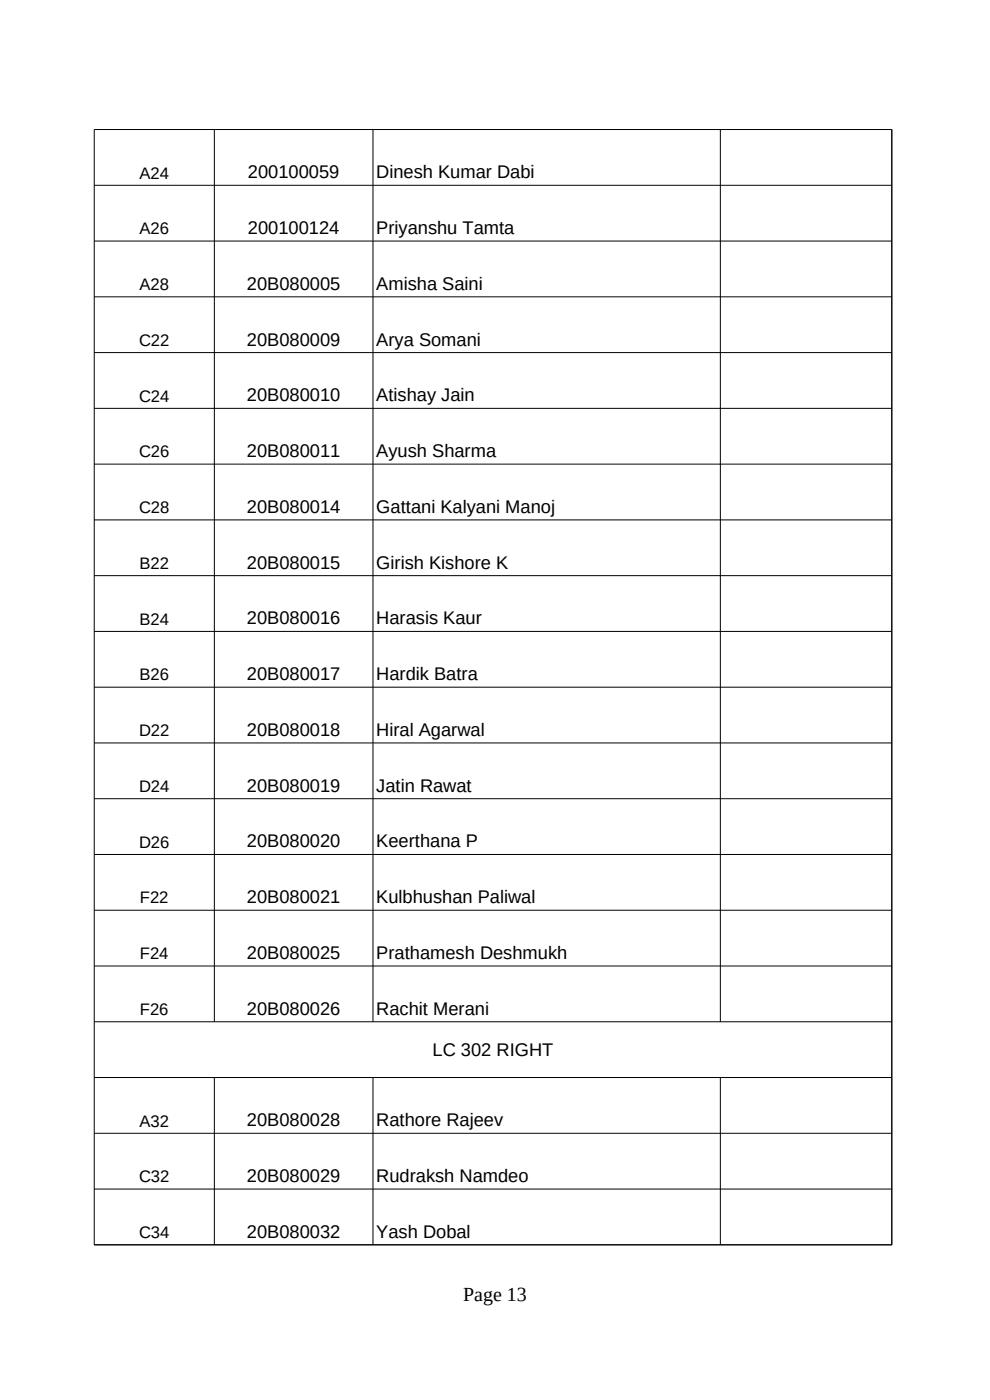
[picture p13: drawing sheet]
<svg xmlns="http://www.w3.org/2000/svg" width="210mm" height="297mm" viewBox="0 0 210 297" stroke-linecap="round" stroke-linejoin="round" font-family="sans-serif">
<defs><g id="words">
<text font-size="4.2" x="98.2" y="275.9">Page 13</text>
<g font-size="3.9">
<text x="52.6" y="37.8">200100059</text>
<text x="79.8" y="37.8">Dinesh Kumar Dabi</text>
<text x="52.6" y="49.6">200100124</text>
<text x="79.8" y="49.6">Priyanshu Tamta</text>
<text x="52.4" y="61.5">20B080005</text>
<text x="79.8" y="61.5">Amisha Saini</text>
<text x="52.4" y="73.3">20B080009</text>
<text x="79.8" y="73.3">Arya Somani</text>
<text x="52.4" y="85.1">20B080010</text>
<text x="79.8" y="85.1">Atishay Jain</text>
<text x="52.4" y="96.9">20B080011</text>
<text x="79.8" y="96.9">Ayush Sharma</text>
<text x="52.4" y="108.8">20B080014</text>
<text x="79.8" y="108.8">Gattani Kalyani Manoj</text>
<text x="52.4" y="120.6">20B080015</text>
<text x="79.8" y="120.6">Girish Kishore K</text>
<text x="52.4" y="132.4">20B080016</text>
<text x="79.8" y="132.4">Harasis Kaur</text>
<text x="52.4" y="144.3">20B080017</text>
<text x="79.8" y="144.3">Hardik Batra</text>
<text x="52.4" y="156.1">20B080018</text>
<text x="79.8" y="156.1">Hiral Agarwal</text>
<text x="52.4" y="168">20B080019</text>
<text x="79.8" y="168">Jatin Rawat</text>
<text x="52.4" y="179.8">20B080020</text>
<text x="79.8" y="179.8">Keerthana P</text>
<text x="52.4" y="191.6">20B080021</text>
<text x="79.8" y="191.6">Kulbhushan Paliwal</text>
<text x="52.4" y="203.5">20B080025</text>
<text x="79.8" y="203.5">Prathamesh Deshmukh</text>
<text x="52.4" y="215.3">20B080026</text>
<text x="79.8" y="215.3">Rachit Merani</text>
<text x="91.8" y="224.1">LC 302 RIGHT</text>
<text x="52.4" y="238.9">20B080028</text>
<text x="79.8" y="238.9">Rathore Rajeev</text>
<text x="52.4" y="250.8">20B080029</text>
<text x="79.8" y="250.8">Rudraksh Namdeo</text>
<text x="52.4" y="262.6">20B080032</text>
<text x="79.8" y="262.6">Yash Dobal</text>
</g>
<g font-size="3.5">
<text x="29.6" y="37.9">A24</text>
<text x="29.6" y="49.7">A26</text>
<text x="29.6" y="61.5">A28</text>
<text x="29.5" y="73.4">C22</text>
<text x="29.5" y="85.2">C24</text>
<text x="29.5" y="97">C26</text>
<text x="29.5" y="108.9">C28</text>
<text x="29.6" y="120.7">B22</text>
<text x="29.6" y="132.5">B24</text>
<text x="29.6" y="144.4">B26</text>
<text x="29.5" y="156.2">D22</text>
<text x="29.5" y="168">D24</text>
<text x="29.5" y="179.9">D26</text>
<text x="29.7" y="191.7">F22</text>
<text x="29.7" y="203.5">F24</text>
<text x="29.7" y="215.3">F26</text>
<text x="29.6" y="239">A32</text>
<text x="29.5" y="250.8">C32</text>
<text x="29.5" y="262.6">C34</text>
</g>
</g></defs>
<g fill="none" stroke="#000" stroke-width=".21">
<path d="M20 39.3h169.2M45.5 27.5v189.3M79.1 27.5v189.3M152.8 27.5v189.3M189.2 27.5v236.6M189.2 27.5h-169.2v236.6h169.2M20 51.1h169.2M20 63h169.2M20 74.8h169.2M20 86.6h169.2M20 98.5h169.2M20 110.3h169.2"/>
<path d="M20 122.1h169.2M20 134h169.2M20 145.8h169.2M20 157.6h169.2M20 169.4h169.2M20 181.3h169.2M20 193.1h169.2M20 204.9h169.2M20 216.8h169.2M20 228.6h169.2M45.5 228.6v35.5M79.1 228.6v35.5"/>
<path d="M152.8 228.6v35.5M20 240.4h169.2M20 252.3h169.2"/>
</g>
<use href="#words"/>
</svg>
